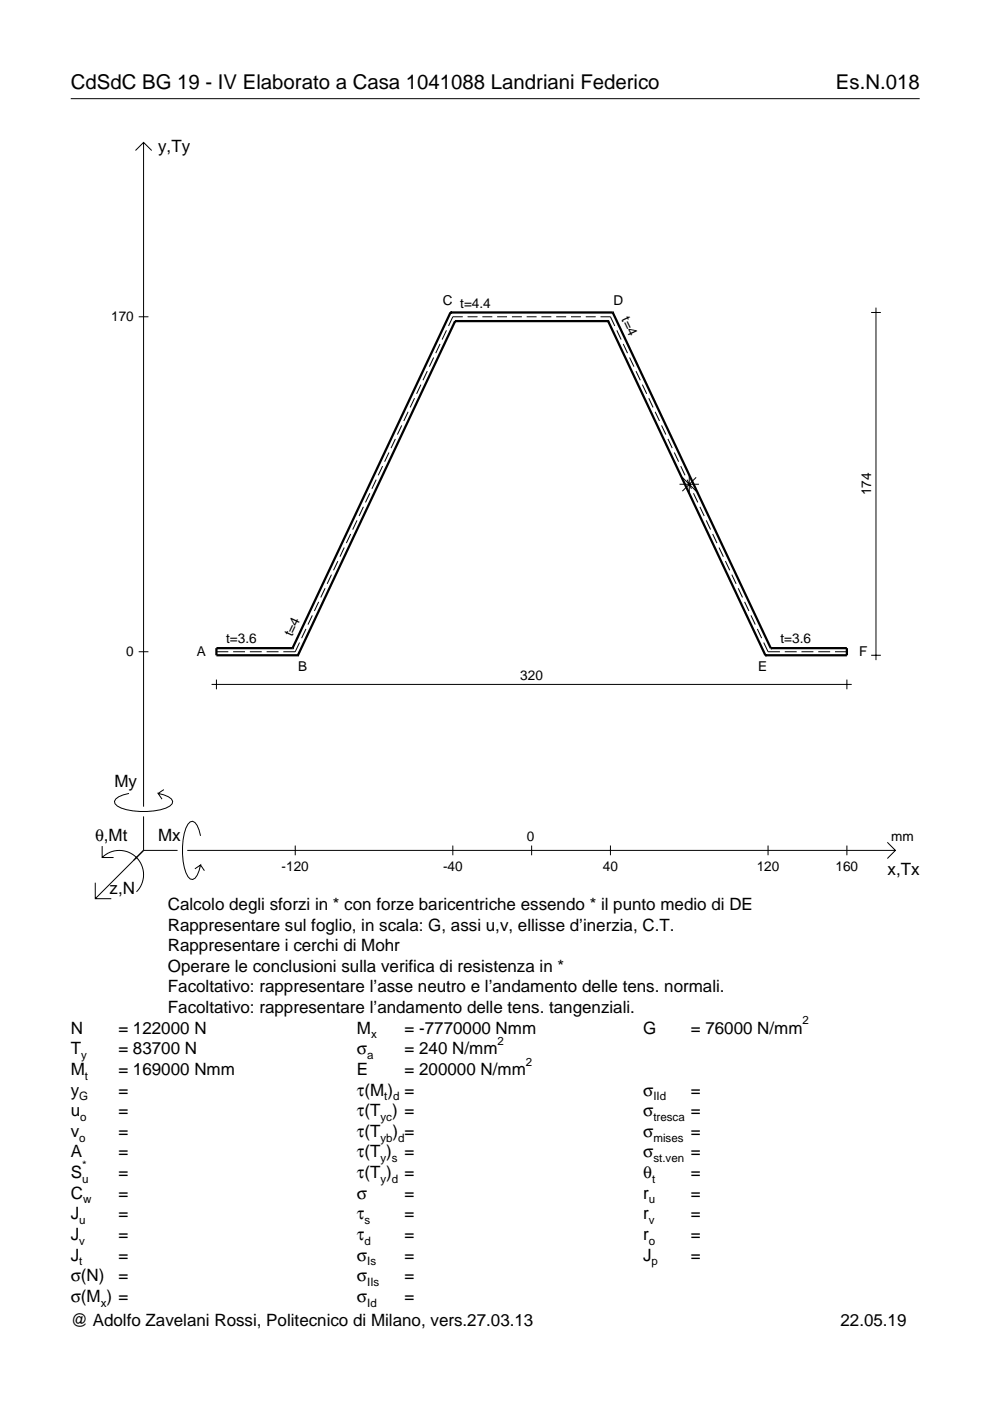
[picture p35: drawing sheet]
<svg xmlns="http://www.w3.org/2000/svg" width="210mm" height="297mm" viewBox="0 0 210 297" stroke-linecap="round" stroke-linejoin="round" font-family="sans-serif">
<defs><g id="words">
<g font-size="4.3">
<text x="15" y="18.9">CdSdC BG 19 - IV Elaborato a Casa 1041088 Landriani Federico</text>
<text x="177.2" y="18.9">Es.N.018</text>
</g>
<g font-size="3.6">
<text x="33.5" y="32.3">y,Ty</text>
<text x="24.3" y="166.9">My</text>
<text x="20.1" y="178.2">θ,Mt</text>
<text x="33.5" y="178.2">Mx</text>
<text x="188.2" y="185.5">x,Tx</text>
<text x="23.2" y="189.6">z,N</text>
<text x="35.6" y="192.9">Calcolo degli sforzi in * con forze baricentriche essendo * il punto medio di DE</text>
<text x="35.6" y="197.3">Rappresentare sul foglio, in scala: G, assi u,v, ellisse d’inerzia, C.T.</text>
<text x="35.6" y="201.7">Rappresentare i cerchi di Mohr</text>
<text x="35.6" y="206">Operare le conclusioni sulla verifica di resistenza in *</text>
<text x="35.6" y="210.4">Facoltativo: rappresentare l’asse neutro e l’andamento delle tens. normali.</text>
<text x="35.6" y="214.8">Facoltativo: rappresentare l’andamento delle tens. tangenziali.</text>
<text x="15" y="219.2">N</text>
<text x="25.1" y="219.2">= 122000 N</text>
<text x="75.7" y="219.2">M</text>
<text x="85.8" y="219.2">= -7770000 Nmm</text>
<text x="136.4" y="219.2">G</text>
<text x="146.5" y="219.2">= 76000 N/mm</text>
<text x="15" y="227.9">M</text>
<text x="15" y="223.5">T</text>
<text x="25.1" y="227.9">= 169000 Nmm</text>
<text x="25.1" y="223.5">= 83700 N</text>
<text x="75.7" y="223.5">σ</text>
<text x="75.7" y="227.9">E</text>
<text x="85.8" y="223.5">= 240 N/mm</text>
<text x="85.8" y="227.9">= 200000 N/mm</text>
<text x="15" y="232.3">y</text>
<text x="25.1" y="232.3">=</text>
<text x="75.7" y="232.3">τ(M ) =</text>
<text x="136.4" y="232.3">σ</text>
<text x="146.5" y="232.3">=</text>
<text x="15" y="236.7">u</text>
<text x="25.1" y="236.7">=</text>
<text x="75.7" y="236.7">τ(T ) =</text>
<text x="136.4" y="236.7">σ</text>
<text x="146.5" y="236.7">=</text>
<text x="15" y="245.4">A</text>
<text x="15" y="241">v</text>
<text x="25.1" y="241">=</text>
<text x="25.1" y="245.4">=</text>
<text x="75.7" y="245.4">τ(T )</text>
<text x="75.7" y="241">τ(T</text>
<text x="83.3" y="241">) =</text>
<text x="85.8" y="245.4">=</text>
<text x="136.4" y="241">σ</text>
<text x="136.4" y="245.4">σ</text>
<text x="146.5" y="241">=</text>
<text x="146.5" y="245.4">=</text>
<text x="15" y="249.8">S</text>
<text x="25.1" y="249.8">=</text>
<text x="75.7" y="249.8">τ(T )</text>
<text x="85.8" y="249.8">=</text>
<text x="136.4" y="249.8">θ</text>
<text x="146.5" y="249.8">=</text>
<text x="15" y="254.2">C</text>
<text x="25.1" y="254.2">=</text>
<text x="75.7" y="254.2">σ</text>
<text x="85.8" y="254.2">=</text>
<text x="136.4" y="254.2">r</text>
<text x="146.5" y="254.2">=</text>
<text x="15" y="262.9">J</text>
<text x="15" y="258.5">J</text>
<text x="25.1" y="262.9">=</text>
<text x="25.1" y="258.5">=</text>
<text x="75.7" y="258.5">τ</text>
<text x="75.7" y="262.9">τ</text>
<text x="85.8" y="258.5">=</text>
<text x="85.8" y="262.9">=</text>
<text x="136.4" y="262.9">r</text>
<text x="136.4" y="258.5">r</text>
<text x="146.5" y="262.9">=</text>
<text x="146.5" y="258.5">=</text>
<text x="15" y="267.3">J</text>
<text x="25.1" y="267.3">=</text>
<text x="75.7" y="267.3">σ</text>
<text x="85.8" y="267.3">=</text>
<text x="136.4" y="267.3">J</text>
<text x="146.5" y="267.3">=</text>
<text x="15" y="271.7">σ(N)</text>
<text x="25.1" y="271.7">=</text>
<text x="75.7" y="271.7">σ</text>
<text x="85.8" y="271.7">=</text>
<text x="15" y="276">σ(M ) =</text>
<text x="15" y="281.2">@ Adolfo Zavelani Rossi, Politecnico di Milano, vers.27.03.13</text>
<text x="75.7" y="276">σ</text>
<text x="85.8" y="276">=</text>
<text x="178.2" y="281.2">22.05.19</text>
</g>
<g font-size="2.9">
<text x="93.9" y="64.7">C t=4.4</text>
<text x="130.1" y="64.7">D</text>
<text x="23.6" y="68.2">170</text>
<text x="131.7" y="67.7" transform="rotate(65 131.7 67.7)">t=4</text>
<text x="184.7" y="105" transform="rotate(-90 184.7 105)">174</text>
<text x="47.9" y="136.4">t=3.6</text>
<text x="62" y="135.1" transform="rotate(-65 62 135.1)">t=4</text>
<text x="165.5" y="136.4">t=3.6</text>
<text x="26.8" y="139.2">0</text>
<text x="41.7" y="139.1">A</text>
<text x="63.2" y="142.3">B</text>
<text x="160.8" y="142.3">E</text>
<text x="182.2" y="139.1">F</text>
<text x="110.3" y="144.1">320</text>
<text x="111.7" y="178.2">0</text>
<text x="189" y="178.2">mm</text>
<text x="59.7" y="184.7">-120</text>
<text x="93.9" y="184.7">-40</text>
<text x="127.8" y="184.7">40</text>
<text x="160.4" y="184.7">120</text>
<text x="177.2" y="184.7">160</text>
</g>
<g font-size="2.4">
<text x="78.7" y="220.2">x</text>
<text x="105.5" y="221.5">2</text>
<text x="170.2" y="217.2">2</text>
<text x="17.2" y="224.5">y</text>
<text x="77.9" y="224.5">a</text>
<text x="111.5" y="225.9">2</text>
<text x="16.8" y="233.3">G</text>
<text x="18" y="228.9">t</text>
<text x="81.5" y="233.3">t d</text>
<text x="138.5" y="233.3">IId</text>
<text x="17" y="237.7">o</text>
<text x="80.7" y="237.7">yc</text>
<text x="138.5" y="237.7">tresca</text>
<text x="16.8" y="242">o</text>
<text x="80.7" y="242">yb d</text>
<text x="138.5" y="242">mises</text>
<text x="17.4" y="250.8">u</text>
<text x="17.4" y="247.8">*</text>
<text x="80.7" y="246.4">y s</text>
<text x="80.7" y="250.8">y d</text>
<text x="138.2" y="250.8">t</text>
<text x="138.5" y="246.4">st.ven</text>
<text x="17.6" y="255.2">w</text>
<text x="137.6" y="255.2">u</text>
<text x="16.8" y="263.9">v</text>
<text x="16.8" y="259.5">u</text>
<text x="77.3" y="263.9">d</text>
<text x="77.3" y="259.5">s</text>
<text x="137.6" y="263.9">o</text>
<text x="137.6" y="259.5">v</text>
<text x="16.8" y="268.3">t</text>
<text x="77.9" y="268.3">Is</text>
<text x="138.2" y="268.3">p</text>
<text x="77.9" y="272.7">IIs</text>
<text x="21.4" y="277">x</text>
<text x="77.9" y="277">Id</text>
</g>
</g></defs>
<g fill="none" stroke="#000" stroke-width=".21">
<path d="M15 20.9h180M28.7 31.9l1.7-1.7 1.8 1.7M30.4 30.2v140.8M29.4 67.2h2.1M90.6 78.7l-.9 1.9M91.9 75.8l-.9 1.9M93.3 72.9l-.9 2M94.7 70l-1 2M98.1 67.2h-2.1l-.9 1.9M99.1 67.2h2.1M102.3 67.2h2.1M105.4 67.2h2.1"/>
<path d="M108.5 67.2h2.1M111.7 67.2h2.1M114.8 67.2h2.1M117.9 67.2h2.1M121.1 67.2h2.1M124.2 67.2h2.1M127.3 67.2h2.1l.9 1.9M130.8 70l.9 2M132.1 72.9l.9 2M133.5 75.8l.9 1.9M134.8 78.7l1 1.9M184.7 66.3h2.1"/>
<path d="M185.7 65.2v74.8M81.1 98.8l-.9 2M82.5 95.9l-1 2M83.8 93.1l-.9 1.9M85.2 90.2l-.9 1.9M86.5 87.3l-.9 2M87.9 84.4l-.9 2M89.2 81.6l-.9 1.9M136.2 81.6l.9 1.9M137.6 84.4l.9 2M138.9 87.3l.9 2M140.3 90.2l.9 1.9"/>
<path d="M141.6 93.1l.9 1.9M143 95.9l.9 2M144.3 98.8l.9 2M71.6 119l-.9 1.9M73 116.1l-.9 1.9M74.3 113.2l-.9 2M75.7 110.3l-.9 2M77 107.5l-.9 1.9M78.4 104.6l-.9 1.9M79.8 101.7l-1 1.9M144.1 102.7h4.1M144.7 101.2l2.9 2.9"/>
<path d="M145.7 101.7l.9 1.9M146.1 100.6v4.1M147 104.6l.9 1.9M147.6 101.2l-2.9 2.9M148.4 107.5l.9 1.9M149.7 110.3l1 2M151.1 113.2l.9 2M152.4 116.1l1 1.9M153.8 119l.9 1.9M29.4 138.2h2.1M45.9 138.2h2.5M49.4 138.2h2.5"/>
<path d="M53 138.2h2.5M56.5 138.2h2.5M63.5 136.2l-.9 2h-2.5M64.9 133.4l-1 1.9M66.2 130.5l-.9 1.9M67.6 127.6l-.9 1.9M68.9 124.7l-.9 2M70.3 121.8l-.9 2M155.2 121.8l.9 2M156.5 124.7l.9 2M157.9 127.6l.9 1.9M159.2 130.5l.9 1.9"/>
<path d="M160.6 133.4l.9 1.9M161.9 136.2l.9 2h2.6M166.4 138.2h2.5M169.9 138.2h2.6M173.5 138.2h2.5M177 138.2h2.6M184.7 138.9h2.1M44.9 145.1h135.7M45.9 144.1v2M179.6 144.1v2M21.7 179.4v2.4h2.4M27.3 168.2a3.6 3.6 0 0 0-3 1.7l.1 .5a5.6 5.6 0 0 0 3.8 1.5 13.4 13.4 0 0 0 7.8-1l.5-.5 .1-.5a3.6 3.6 0 0 0-3.1-1.7l.8 1.2"/>
<path d="M30.4 173.1v7.2M34.7 167.4l-1.2 .8M42.5 177.2a3.6 3.6 0 0 0-1.7-3.1l-.5 .2a5.7 5.7 0 0 0-1.5 3.7 13.3 13.3 0 0 0 1 7.9l.5 .5 .5 .1a3.6 3.6 0 0 0 1.7-3.1l-1.2 .8M62.6 179.3v2M96 179.3v2M112.7 179.3v2M129.4 179.3v2M162.8 179.3v2M179.6 179.3v2M188.1 178.6l1.7 1.7-1.7 1.7M20.2 187.2v3.3h3.4M21.7 181.8a5.1 5.1 0 0 1 7.2 0 5.1 5.1 0 0 1 0 7.3"/>
<path d="M30.4 180.3l-10.2 10.2M30.4 180.3h7.2M39.7 180.3h150.1M42.5 183.4l.8 1.2"/>
</g>
<g fill="none" stroke="#000" stroke-width=".48">
<path d="M95.5 66.3h.1M95.5 66.3l-33.5 71.1M95.5 66.3h34.4M96.5 68.1h.1M96.5 68.1l-33.3 70.8M96.5 68.1h32.4M128.9 68.1h.1M128.9 68.1l33.4 70.8M129.9 66.3h.1M129.9 66.3l33.5 71.1M62 137.4h.1M62 137.4h-16.1v1.5h17.3"/>
<path d="M63.2 138.9h.1M162.3 138.9h.1M163.4 137.4h.1M163.4 137.4h16.2v1.5h-17.3"/>
</g>
<use href="#words"/>
</svg>
